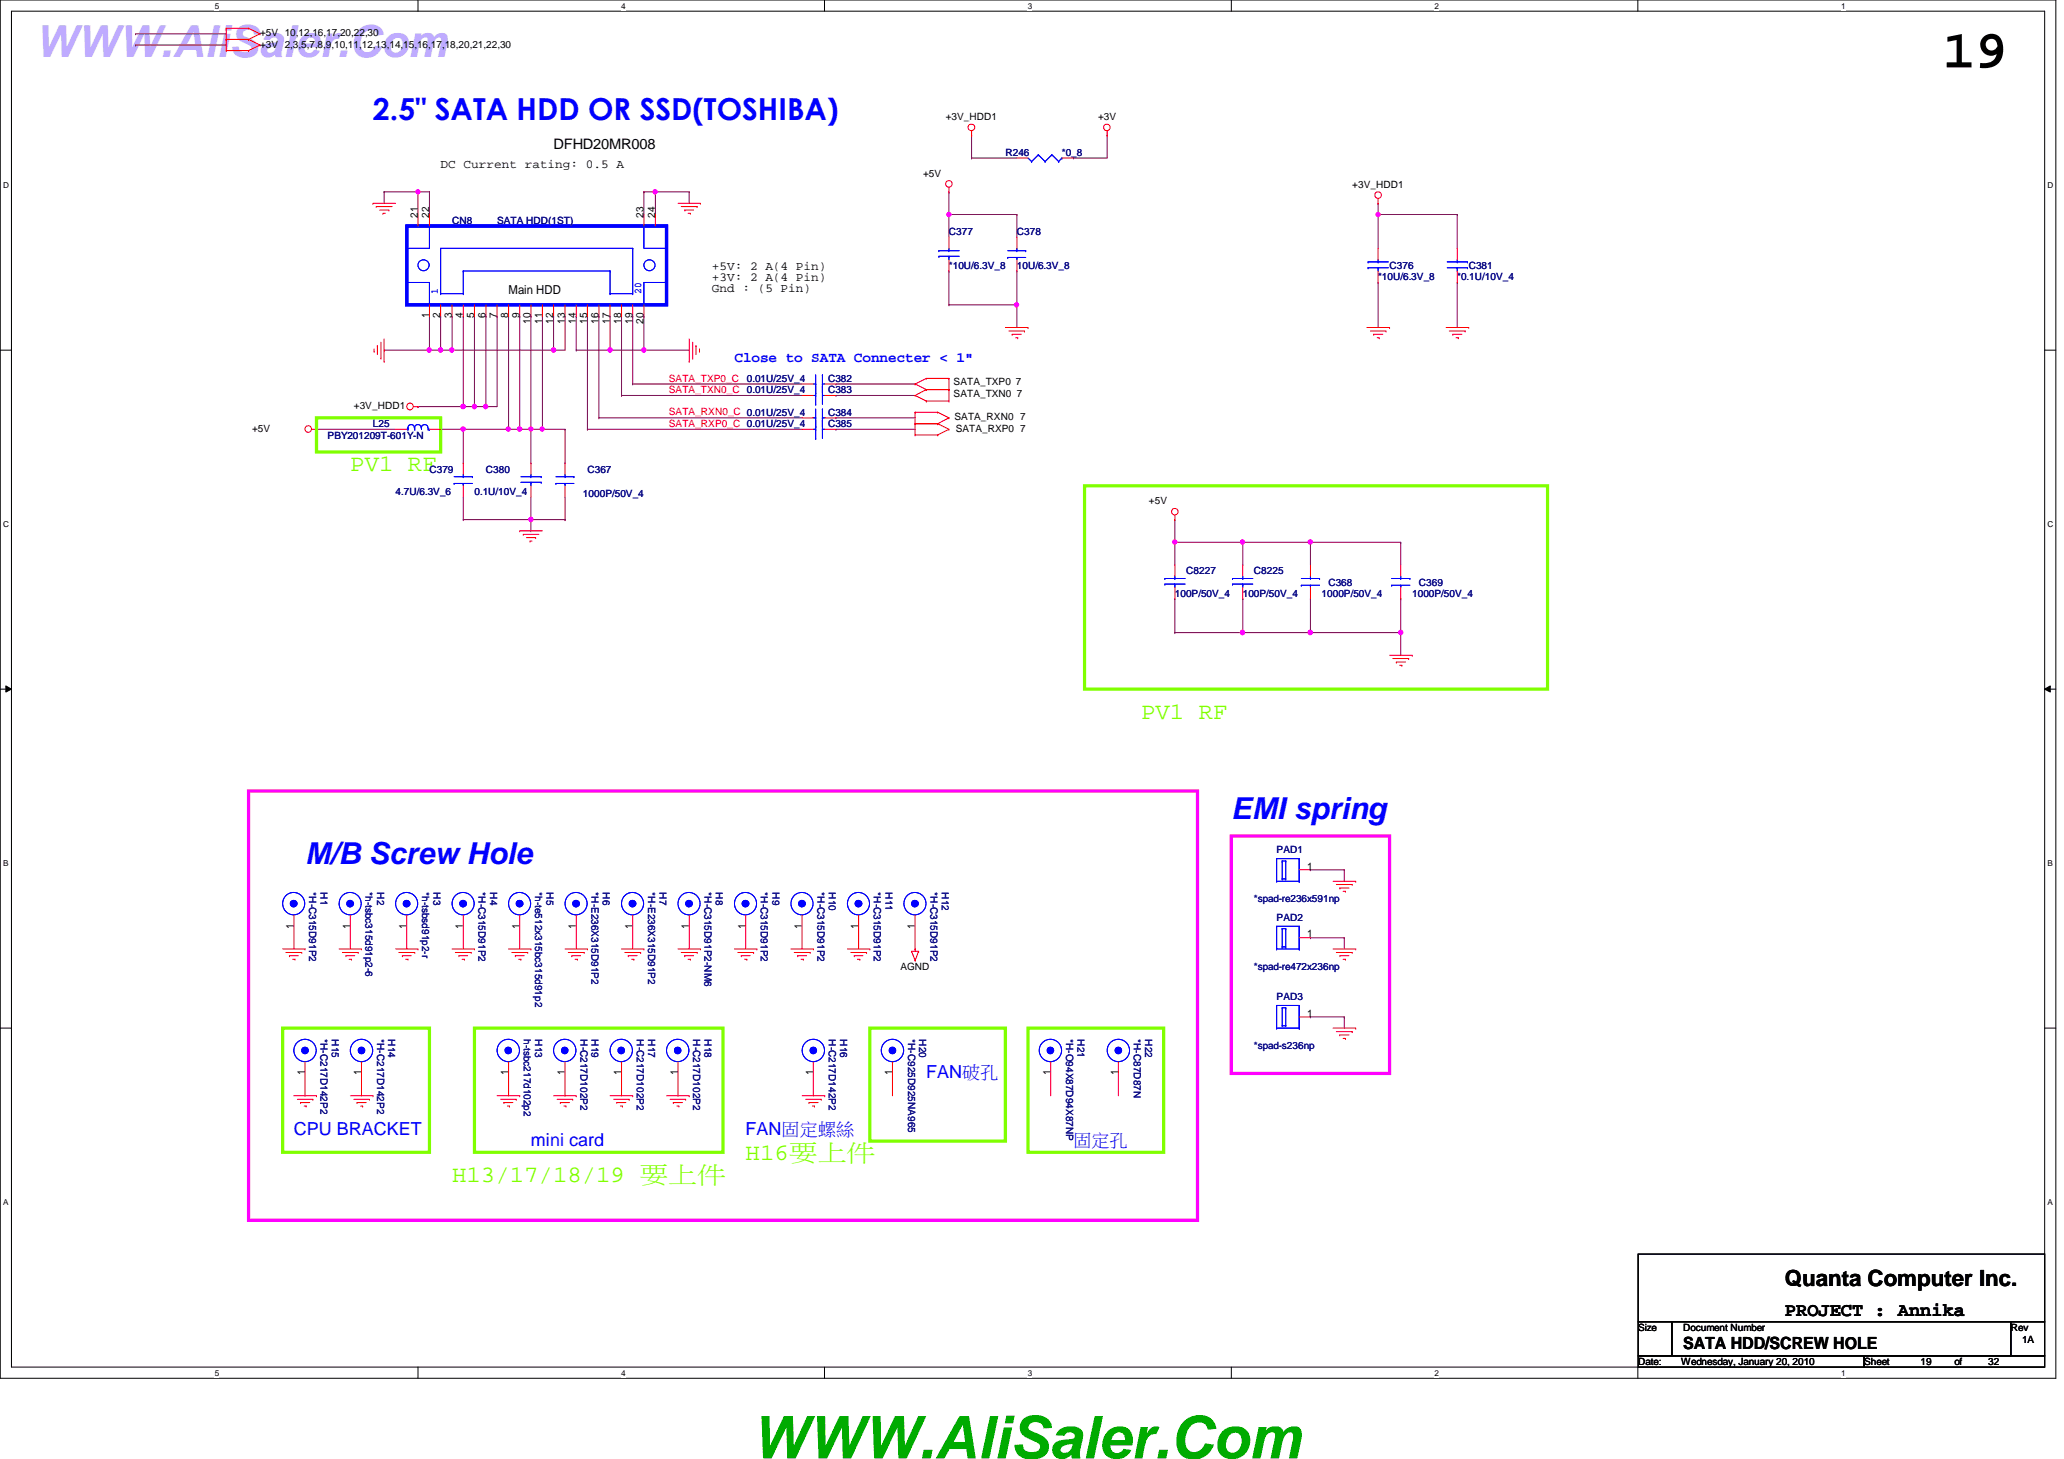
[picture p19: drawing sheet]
<svg xmlns="http://www.w3.org/2000/svg" width="297mm" height="210mm" viewBox="0 0 297 210" stroke-linecap="round" stroke-linejoin="round" font-family="sans-serif">
<defs><g id="words">
<text font-size="8.5" fill="#00ab00" x="108.2" y="209.8">WWW.AliSaler.Com</text>
<text font-size="7.8" x="279.6" y="9.7">19</text>
<text font-size="6.3" fill="#bfabff" x="5.1" y="8.2">WWW.AliSaler.Com</text>
<g font-size="4.4" fill="#00f">
<text x="53.7" y="17.3">2.5&quot; SATA HDD OR SSD(TOSHIBA)</text>
<text x="177.2" y="117.8">EMI spring</text>
<text x="43.9" y="124.2">M/B Screw Hole</text>
</g>
<g font-size="3.4" fill="#80ff00">
<text x="50.4" y="67.7">PV1 RF</text>
<text x="164.2" y="103.4">PV1 RF</text>
<text x="107.3" y="166.8">H16要要要</text>
<text x="65.1" y="170.1">H13/17/18/19 要要要</text>
</g>
<text font-size="3.2" x="256.9" y="185">Quanta Computer Inc.</text>
<text font-size="2.8" x="256.9" y="189.3">PROJECT : Annika</text>
<g font-size="2.6" fill="#00f">
<text x="133.3" y="155.1">FAN破破</text>
<text x="42.3" y="163.2">CPU BRACKET</text>
<text x="76.4" y="164.9">mini card</text>
<text x="107.3" y="163.2">FAN固固固固</text>
<text x="154.5" y="164.9">固固破</text>
</g>
<text font-size="2.4" x="242.2" y="194.1">SATA HDD/SCREW HOLE</text>
<text font-size="2.1" x="79.7" y="21.4">DFHD20MR008</text>
<text font-size="2.1" fill="#00f" x="105.7" y="52.1">Close to SATA Connecter &lt; 1&quot;</text>
<g font-size="1.8">
<text x="63.4" y="24.1">DC Current rating: 0.5 A</text>
<text x="102.4" y="40.4">+3V: 2 A(4 Pin)</text>
<text x="102.4" y="38.8">+5V: 2 A(4 Pin)</text>
<text x="73.2" y="42.2">Main HDD</text>
<text x="102.4" y="42">Gnd : (5 Pin)</text>
</g>
<g font-size="1.5">
<text x="60.1" y="31.4" transform="rotate(-90 60.1 31.4)">21</text>
<text x="61.8" y="31.4" transform="rotate(-90 61.8 31.4)">22</text>
<text x="92.6" y="31.4" transform="rotate(-90 92.6 31.4)">23</text>
<text x="94.3" y="31.4" transform="rotate(-90 94.3 31.4)">24</text>
<text x="61.8" y="45.8" transform="rotate(-90 61.8 45.8)">1</text>
<text x="63.4" y="45.8" transform="rotate(-90 63.4 45.8)">2</text>
<text x="65" y="45.8" transform="rotate(-90 65 45.8)">3</text>
<text x="66.6" y="45.8" transform="rotate(-90 66.6 45.8)">4</text>
<text x="68.2" y="45.8" transform="rotate(-90 68.2 45.8)">5</text>
<text x="69.9" y="45.8" transform="rotate(-90 69.9 45.8)">6</text>
<text x="71.5" y="45.8" transform="rotate(-90 71.5 45.8)">7</text>
<text x="73.1" y="45.8" transform="rotate(-90 73.1 45.8)">8</text>
<text x="74.8" y="45.8" transform="rotate(-90 74.8 45.8)">9</text>
<text x="76.4" y="46.6" transform="rotate(-90 76.4 46.6)">10</text>
<text x="78" y="46.6" transform="rotate(-90 78 46.6)">11</text>
<text x="79.6" y="46.6" transform="rotate(-90 79.6 46.6)">12</text>
<text x="81.3" y="46.6" transform="rotate(-90 81.3 46.6)">13</text>
<text x="82.9" y="46.6" transform="rotate(-90 82.9 46.6)">14</text>
<text x="84.5" y="46.6" transform="rotate(-90 84.5 46.6)">15</text>
<text x="86.1" y="46.6" transform="rotate(-90 86.1 46.6)">16</text>
<text x="87.8" y="46.6" transform="rotate(-90 87.8 46.6)">17</text>
<text x="89.4" y="46.6" transform="rotate(-90 89.4 46.6)">18</text>
<text x="91" y="46.6" transform="rotate(-90 91 46.6)">19</text>
<text x="92.6" y="46.6" transform="rotate(-90 92.6 46.6)">20</text>
<text x="188.1" y="125.1">1</text>
<text x="42.2" y="133.6" transform="rotate(-90 42.2 133.6)">1</text>
<text x="50.4" y="133.6" transform="rotate(-90 50.4 133.6)">1</text>
<text x="58.5" y="133.6" transform="rotate(-90 58.5 133.6)">1</text>
<text x="66.6" y="133.6" transform="rotate(-90 66.6 133.6)">1</text>
<text x="74.8" y="133.6" transform="rotate(-90 74.8 133.6)">1</text>
<text x="82.9" y="133.6" transform="rotate(-90 82.9 133.6)">1</text>
<text x="91" y="133.6" transform="rotate(-90 91 133.6)">1</text>
<text x="99.1" y="133.6" transform="rotate(-90 99.1 133.6)">1</text>
<text x="107.3" y="133.6" transform="rotate(-90 107.3 133.6)">1</text>
<text x="115.4" y="133.6" transform="rotate(-90 115.4 133.6)">1</text>
<text x="123.5" y="133.6" transform="rotate(-90 123.5 133.6)">1</text>
<text x="131.7" y="133.6" transform="rotate(-90 131.7 133.6)">1</text>
<text x="188.1" y="134.9">1</text>
<text x="188.1" y="146.3">1</text>
<text x="43.9" y="154.7" transform="rotate(-90 43.9 154.7)">1</text>
<text x="52" y="154.7" transform="rotate(-90 52 154.7)">1</text>
<text x="73.1" y="154.7" transform="rotate(-90 73.1 154.7)">1</text>
<text x="81.3" y="154.7" transform="rotate(-90 81.3 154.7)">1</text>
<text x="89.4" y="154.7" transform="rotate(-90 89.4 154.7)">1</text>
<text x="97.5" y="154.7" transform="rotate(-90 97.5 154.7)">1</text>
<text x="117" y="154.7" transform="rotate(-90 117 154.7)">1</text>
<text x="128.4" y="154.7" transform="rotate(-90 128.4 154.7)">1</text>
<text x="151.2" y="154.7" transform="rotate(-90 151.2 154.7)">1</text>
<text x="160.9" y="154.7" transform="rotate(-90 160.9 154.7)">1</text>
</g>
<g font-size="1.4">
<text x="37.4" y="5.2">+5V 10,12,16,17,20,22,30</text>
<text x="37.4" y="6.9">+3V 2,3,5,7,8,9,10,11,12,13,14,15,16,17,18,20,21,22,30</text>
<text x="136.1" y="17.3">+3V_HDD1</text>
<text x="158" y="17.3">+3V</text>
<text x="132.8" y="25.4">+5V</text>
<text x="194.6" y="27">+3V_HDD1</text>
<text x="50.9" y="58.9">+3V_HDD1</text>
<text x="137.2" y="57.1">SATA_TXN0 7</text>
<text x="137.2" y="55.5">SATA_TXP0 7</text>
<text x="36.3" y="62.1">+5V</text>
<text x="137.4" y="60.5">SATA_RXN0 7</text>
<text x="137.5" y="62.1">SATA_RXP0 7</text>
<text x="165.4" y="72.6">+5V</text>
<text x="129.6" y="139.5">AGND</text>
<text x="235.8" y="191.5">Size</text>
<text x="242.2" y="191.5">Document Number</text>
<text x="289.4" y="191.5">Rev</text>
<text x="235.7" y="196.4">Date:</text>
<text x="241.9" y="196.4">Wednesday, January 20, 2010</text>
<text x="268.3" y="196.4">Sheet</text>
<text x="276.4" y="196.4">19</text>
<text x="281.3" y="196.4">of</text>
<text x="286.1" y="196.4">32</text>
<text x="291" y="193.2">1A</text>
</g>
<g font-size="1.4" fill="#000080">
<text x="144.7" y="22.5">R246</text>
<text x="152.8" y="22.5">*0_8</text>
<text x="65.1" y="32.2">CN8</text>
<text x="71.5" y="32.2">SATA HDD(1ST)</text>
<text x="136.6" y="33.9">C377</text>
<text x="146.3" y="33.9">C378</text>
<text x="136.6" y="38.7">*10U/6.3V_8</text>
<text x="146.3" y="38.7">10U/6.3V_8</text>
<text x="198.3" y="40.3">*10U/6.3V_8</text>
<text x="200" y="38.7">C376</text>
<text x="209.7" y="40.3">*0.1U/10V_4</text>
<text x="211.4" y="38.7">C381</text>
<text x="107.5" y="56.6">0.01U/25V_4</text>
<text x="107.5" y="55">0.01U/25V_4</text>
<text x="119.2" y="56.6">C383</text>
<text x="119.2" y="59.9">C384</text>
<text x="119.2" y="55">C382</text>
<text x="47.2" y="63.1">PBY201209T-601Y-N</text>
<text x="53.7" y="61.5">L25</text>
<text x="119.2" y="61.5">C385</text>
<text x="56.9" y="71.2">4.7U/6.3V_6</text>
<text x="61.8" y="68">C379</text>
<text x="68.3" y="71.2">0.1U/10V_4</text>
<text x="69.9" y="68">C380</text>
<text x="83.9" y="71.5">1000P/50V_4</text>
<text x="84.5" y="68">C367</text>
<text x="170.7" y="82.6">C8227</text>
<text x="180.5" y="82.6">C8225</text>
<text x="169.1" y="85.9">100P/50V_4</text>
<text x="178.9" y="85.9">100P/50V_4</text>
<text x="190.2" y="85.9">1000P/50V_4</text>
<text x="191.2" y="84.2">C368</text>
<text x="203.2" y="85.9">1000P/50V_4</text>
<text x="204.2" y="84.2">C369</text>
<text x="183.7" y="122.8">PAD1</text>
<text x="44.5" y="128.4" transform="rotate(90 44.5 128.4)">*H-C315D91P2</text>
<text x="46.1" y="128.4" transform="rotate(90 46.1 128.4)">H1</text>
<text x="52.6" y="128.4" transform="rotate(90 52.6 128.4)">*h-tsbc315d91p2-6</text>
<text x="54.3" y="128.4" transform="rotate(90 54.3 128.4)">H2</text>
<text x="60.7" y="128.4" transform="rotate(90 60.7 128.4)">*h-tsbsd91p2-r</text>
<text x="62.4" y="128.4" transform="rotate(90 62.4 128.4)">H3</text>
<text x="68.9" y="128.4" transform="rotate(90 68.9 128.4)">*H-C315D91P2</text>
<text x="70.5" y="128.4" transform="rotate(90 70.5 128.4)">H4</text>
<text x="77" y="128.4" transform="rotate(90 77 128.4)">*h-te512x315bc315d91p2</text>
<text x="78.7" y="128.4" transform="rotate(90 78.7 128.4)">H5</text>
<text x="85.1" y="128.4" transform="rotate(90 85.1 128.4)">*H-E236X315D91P2</text>
<text x="86.8" y="128.4" transform="rotate(90 86.8 128.4)">H6</text>
<text x="93.3" y="128.4" transform="rotate(90 93.3 128.4)">*H-E236X315D91P2</text>
<text x="94.9" y="128.4" transform="rotate(90 94.9 128.4)">H7</text>
<text x="101.4" y="128.4" transform="rotate(90 101.4 128.4)">*H-C315D91P2-NM6</text>
<text x="103" y="128.4" transform="rotate(90 103 128.4)">H8</text>
<text x="109.5" y="128.4" transform="rotate(90 109.5 128.4)">*H-C315D91P2</text>
<text x="111.2" y="128.4" transform="rotate(90 111.2 128.4)">H9</text>
<text x="117.6" y="128.4" transform="rotate(90 117.6 128.4)">*H-C315D91P2</text>
<text x="119.3" y="128.4" transform="rotate(90 119.3 128.4)">H10</text>
<text x="125.8" y="128.4" transform="rotate(90 125.8 128.4)">*H-C315D91P2</text>
<text x="127.4" y="128.4" transform="rotate(90 127.4 128.4)">H11</text>
<text x="133.9" y="128.4" transform="rotate(90 133.9 128.4)">*H-C315D91P2</text>
<text x="135.5" y="128.4" transform="rotate(90 135.5 128.4)">H12</text>
<text x="180.5" y="129.8">*spad-re236x591np</text>
<text x="183.7" y="132.5">PAD2</text>
<text x="180.5" y="139.5">*spad-re472x236np</text>
<text x="183.7" y="143.9">PAD3</text>
<text x="46.1" y="149.5" transform="rotate(90 46.1 149.5)">*H-C217D142P2</text>
<text x="47.7" y="149.5" transform="rotate(90 47.7 149.5)">H15</text>
<text x="54.3" y="149.5" transform="rotate(90 54.3 149.5)">*H-C217D142P2</text>
<text x="55.9" y="149.5" transform="rotate(90 55.9 149.5)">H14</text>
<text x="75.4" y="149.5" transform="rotate(90 75.4 149.5)">h-tsbc217d102p2</text>
<text x="77" y="149.5" transform="rotate(90 77 149.5)">H13</text>
<text x="83.5" y="149.5" transform="rotate(90 83.5 149.5)">H-C217D102P2</text>
<text x="85.1" y="149.5" transform="rotate(90 85.1 149.5)">H19</text>
<text x="91.6" y="149.5" transform="rotate(90 91.6 149.5)">H-C217D102P2</text>
<text x="93.3" y="149.5" transform="rotate(90 93.3 149.5)">H17</text>
<text x="99.8" y="149.5" transform="rotate(90 99.8 149.5)">H-C217D102P2</text>
<text x="101.4" y="149.5" transform="rotate(90 101.4 149.5)">H18</text>
<text x="119.3" y="149.5" transform="rotate(90 119.3 149.5)">H-C217D142P2</text>
<text x="120.9" y="149.5" transform="rotate(90 120.9 149.5)">H16</text>
<text x="130.7" y="149.5" transform="rotate(90 130.7 149.5)">*H-C925D925NA965</text>
<text x="132.3" y="149.5" transform="rotate(90 132.3 149.5)">H20</text>
<text x="153.4" y="149.5" transform="rotate(90 153.4 149.5)">*H-O94X87D94X87NP</text>
<text x="155.1" y="149.5" transform="rotate(90 155.1 149.5)">H21</text>
<text x="163.2" y="149.5" transform="rotate(90 163.2 149.5)">*H-C87D87N</text>
<text x="164.8" y="149.5" transform="rotate(90 164.8 149.5)">H22</text>
<text x="180.5" y="150.9">*spad-s236np</text>
</g>
<g font-size="1.4" fill="#00f">
<text x="63" y="42.2" transform="rotate(-90 63 42.2)">1</text>
<text x="92.3" y="42.2" transform="rotate(-90 92.3 42.2)">20</text>
</g>
<g font-size="1.4" fill="#f00">
<text x="96.3" y="59.8">SATA_RXN0_C 0.01U/25V_4</text>
<text x="96.3" y="56.6">SATA_TXN0_C</text>
<text x="96.3" y="54.9">SATA_TXP0_C</text>
<text x="96.3" y="61.4">SATA_RXP0_C 0.01U/25V_4</text>
</g>
<g font-size="1.2">
<text x="30.9" y="1.2">5</text>
<text x="89.4" y="1.2">4</text>
<text x="147.9" y="1.2">3</text>
<text x="206.5" y="1.2">2</text>
<text x="265" y="1.2">1</text>
<text x=".5" y="27.1">D</text>
<text x="294.7" y="27.1">D</text>
<text x=".5" y="75.8">C</text>
<text x="294.7" y="75.8">C</text>
<text x=".5" y="124.6">B</text>
<text x="294.7" y="124.6">B</text>
<text x=".5" y="173.4">A</text>
<text x="294.7" y="173.4">A</text>
<text x="30.9" y="197.9">5</text>
<text x="89.4" y="197.9">4</text>
<text x="147.9" y="197.9">3</text>
<text x="206.5" y="197.9">2</text>
<text x="265" y="197.9">1</text>
</g>
</g></defs>
<path d="M0 0h295.9v198.3h-295.9zM1.6 1.6h292.7v195.1h-292.7z" fill="none" stroke="#000" stroke-width=".14"/>
<g fill="#fff">
<path d="M30.9 .2h.6v1.3h-.6z"/>
<path d="M30.9 196.8h.6v1.4h-.6z"/>
</g>
<path d="M60.2 0v1.6M60.2 196.7v1.6" fill="none" stroke="#000" stroke-width=".14"/>
<g fill="#fff">
<path d="M89.4 .2h.6v1.3h-.6z"/>
<path d="M89.4 196.8h.6v1.4h-.6z"/>
</g>
<path d="M118.7 0v1.6M118.7 196.7v1.6" fill="none" stroke="#000" stroke-width=".14"/>
<g fill="#fff">
<path d="M147.9 .2h.6v1.3h-.6z"/>
<path d="M147.9 196.8h.6v1.4h-.6z"/>
</g>
<path d="M177.2 0v1.6M177.2 196.7v1.6" fill="none" stroke="#000" stroke-width=".14"/>
<g fill="#fff">
<path d="M206.5 .2h.5v1.3h-.5z"/>
<path d="M206.5 196.8h.5v1.4h-.5z"/>
</g>
<path d="M235.7 0v1.6M235.7 196.7v1.6" fill="none" stroke="#000" stroke-width=".14"/>
<g fill="#fff">
<path d="M265 .2h.6v1.3h-.6z"/>
<path d="M265 196.8h.6v1.4h-.6z"/>
<path d="M.5 26h.8v1.3h-.8z"/>
<path d="M294.7 26h.8v1.3h-.8z"/>
<path d="M.5 74.8h.8v1.3h-.8z"/>
<path d="M294.7 74.8h.8v1.3h-.8z"/>
</g>
<path d="M0 50.4h1.6M294.3 50.4h1.6" fill="none" stroke="#000" stroke-width=".14"/>
<g fill="#fff">
<path d="M.5 123.5h.7v1.3h-.7z"/>
<path d="M294.7 123.5h.7v1.3h-.7z"/>
</g>
<path d="M0 99.1h1.6M.8 98.7l.8 .4-.8 .5zM294.3 99.1h1.6M294.3 99.1l.8-.4v.9z" fill="none" stroke="#000" stroke-width=".14"/>
<path d="M.8 98.7l.8 .4-.8 .5zM294.3 99.1l.8-.4v.9z" fill="#000"/>
<g fill="#fff">
<path d="M.5 172.3h.7v1.3h-.7z"/>
<path d="M294.7 172.3h.7v1.3h-.7z"/>
</g>
<path d="M0 147.9h1.6M294.3 147.9h1.6" fill="none" stroke="#000" stroke-width=".14"/>
<path d="M139.8 19.5h.1M139.8 19.5v3.2M159.3 19.5h.1M159.3 19.5v3.2h-4.8M139.8 22.7h6.5M139.8 22.7h.1M154.5 22.7h.1M198.3 30.9h.1M198.3 30.9v4.8M120.3 55.2h11.4M120.3 55.2h.1" fill="none" stroke="#800040" stroke-width=".14"/>
<circle cx="198.3" cy="30.9" r=".3" fill="#f0f"/>
<circle cx="198.3" cy="30.9" r=".3" fill="none" stroke="#f0f" stroke-width=".14"/>
<path d="M136.6 30.9h.1M136.6 30.9h9.7" fill="none" stroke="#800040" stroke-width=".14"/>
<circle cx="136.6" cy="30.9" r=".3" fill="#f0f"/>
<circle cx="136.6" cy="30.9" r=".3" fill="none" stroke="#f0f" stroke-width=".14"/>
<path d="M146.3 30.9h.1M146.3 39h.1M146.3 30.9v3.2M146.3 39v4.9" fill="none" stroke="#800040" stroke-width=".14"/>
<circle cx="146.3" cy="43.9" r=".3" fill="#f0f"/>
<circle cx="146.3" cy="43.9" r=".3" fill="none" stroke="#f0f" stroke-width=".14"/>
<path d="M71.5 45.5h.1M71.5 45.5v13M73.2 61.8h1.6M73.2 61.8h.1" fill="none" stroke="#800040" stroke-width=".14"/>
<circle cx="73.1" cy="61.7" r=".3" fill="#f0f"/>
<circle cx="73.1" cy="61.7" r=".3" fill="none" stroke="#f0f" stroke-width=".14"/>
<g fill="none" stroke="#800040" stroke-width=".14">
<path d="M60.2 27.6h.1M60.2 27.6v3.3M136.6 27.6h.1M136.6 30.9h.1M136.6 39h.1M136.6 27.6v6.5M136.6 39v4.9M61.8 45.5h.1M61.8 45.5v4.9M73.2 45.5h.1M73.2 45.5v16.3M136.6 43.9h.1"/>
<path d="M136.6 43.9h9.7M146.3 43.9h.1M146.3 43.9v3.2M86.2 60.1h29.2M86.2 60.1h.1"/>
</g>
<circle cx="60.2" cy="27.6" r=".3" fill="#f0f"/>
<circle cx="60.2" cy="27.6" r=".3" fill="none" stroke="#f0f" stroke-width=".14"/>
<path d="M55.3 27.6h.1M55.3 27.6h4.9M61.8 27.6h.1M61.8 27.6v3.3M65.1 50.4h14.6M65.1 50.4h.1" fill="none" stroke="#800040" stroke-width=".14"/>
<circle cx="65" cy="50.4" r=".31" fill="#f0f"/>
<circle cx="65" cy="50.4" r=".31" fill="none" stroke="#f0f" stroke-width=".14"/>
<path d="M61.8 50.4h1.6M61.8 50.4h.1" fill="none" stroke="#800040" stroke-width=".14"/>
<circle cx="61.8" cy="50.4" r=".31" fill="#f0f"/>
<circle cx="61.8" cy="50.4" r=".31" fill="none" stroke="#f0f" stroke-width=".14"/>
<path d="M82.9 50.4h16.3M82.9 45.5h.1M82.9 50.4h.1M82.9 45.5v4.9M87.8 45.5h.1M87.8 50.4h.1M87.8 45.5v4.9M92.7 50.4h.1" fill="none" stroke="#800040" stroke-width=".14"/>
<circle cx="92.7" cy="50.4" r=".31" fill="#f0f"/>
<circle cx="92.7" cy="50.4" r=".31" fill="none" stroke="#f0f" stroke-width=".14"/>
<circle cx="87.8" cy="50.4" r=".31" fill="#f0f"/>
<circle cx="87.8" cy="50.4" r=".31" fill="none" stroke="#f0f" stroke-width=".14"/>
<path d="M55.3 27.6h.1M55.3 27.6v1.7M78.1 45.5h.1M78.1 45.5v16.3M92.7 45.5h.1M92.7 45.5v4.9" fill="none" stroke="#800040" stroke-width=".14"/>
<circle cx="78" cy="61.7" r=".3" fill="#f0f"/>
<circle cx="78" cy="61.7" r=".3" fill="none" stroke="#f0f" stroke-width=".14"/>
<path d="M74.8 45.5h.1M74.8 45.5v16.3" fill="none" stroke="#800040" stroke-width=".14"/>
<circle cx="74.8" cy="61.7" r=".31" fill="#f0f"/>
<circle cx="74.8" cy="61.7" r=".31" fill="none" stroke="#f0f" stroke-width=".14"/>
<path d="M60.2 27.6h1.6M60.2 27.6h.1M94.3 27.6h4.9M94.3 27.6h.1M94.3 27.6v3.3M84.5 45.5h.1M84.5 45.5v16.3M91.1 45.5h.1M91.1 45.5v9.7M84.5 61.8h30.9M84.5 61.8h.1" fill="none" stroke="#800040" stroke-width=".14"/>
<circle cx="94.3" cy="27.6" r=".3" fill="#f0f"/>
<circle cx="94.3" cy="27.6" r=".3" fill="none" stroke="#f0f" stroke-width=".14"/>
<path d="M92.7 27.6h.1M92.7 27.6v3.3M92.7 27.6h1.6M99.2 27.6h.1M99.2 27.6v1.7M60.2 58.5h6.5M60.2 58.5h.1M69.9 45.5h.1M69.9 45.5v13" fill="none" stroke="#800040" stroke-width=".14"/>
<circle cx="69.9" cy="58.5" r=".31" fill="#f0f"/>
<circle cx="69.9" cy="58.5" r=".31" fill="none" stroke="#f0f" stroke-width=".14"/>
<path d="M66.7 45.5h.1M66.7 45.5v13" fill="none" stroke="#800040" stroke-width=".14"/>
<circle cx="66.6" cy="58.5" r=".32" fill="#f0f"/>
<circle cx="66.6" cy="58.5" r=".32" fill="none" stroke="#f0f" stroke-width=".14"/>
<path d="M76.4 61.8h.1M76.4 61.8h1.7" fill="none" stroke="#800040" stroke-width=".14"/>
<circle cx="76.4" cy="61.7" r=".3" fill="#f0f"/>
<circle cx="76.4" cy="61.7" r=".3" fill="none" stroke="#f0f" stroke-width=".14"/>
<path d="M76.4 45.5h.1M76.4 45.5v16.3h-1.6M79.7 45.5h.1M79.7 50.4h.1M79.7 45.5v4.9M79.7 50.4h1.6M74.8 61.8h.1" fill="none" stroke="#800040" stroke-width=".14"/>
<circle cx="79.7" cy="50.4" r=".31" fill="#f0f"/>
<circle cx="79.7" cy="50.4" r=".31" fill="none" stroke="#f0f" stroke-width=".14"/>
<g fill="none" stroke="#800040" stroke-width=".14">
<path d="M63.4 50.4h.1M63.4 50.4h1.7M68.3 58.5h1.6M68.3 58.5h.1M81.3 45.5h.1M81.3 45.5v4.9M86.2 45.5h.1M86.2 45.5v14.6M89.4 45.5h.1M89.4 45.5v11.4M120.3 56.9h11.4M120.3 56.9h.1"/>
<path d="M66.7 61.8h6.5M66.7 61.8h.1"/>
</g>
<circle cx="63.4" cy="50.4" r=".31" fill="#f0f"/>
<circle cx="63.4" cy="50.4" r=".31" fill="none" stroke="#f0f" stroke-width=".14"/>
<path d="M65.1 45.5h.1M65.1 45.5v4.9M68.3 45.5h.1M68.3 45.5v13" fill="none" stroke="#800040" stroke-width=".14"/>
<circle cx="68.3" cy="58.5" r=".31" fill="#f0f"/>
<circle cx="68.3" cy="58.5" r=".31" fill="none" stroke="#f0f" stroke-width=".14"/>
<g fill="none" stroke="#800040" stroke-width=".14">
<path d="M19.5 6.5h13.1M19.5 4.9h13.1M19.5 6.5h.1M19.5 4.9h.1M198.3 30.9h.1M198.3 29.3h.1M198.3 29.3v1.6M198.3 30.9h11.4M209.7 30.9h.1M209.7 30.9v4.8M55.3 50.4h6.5M55.3 50.4h.1"/>
<path d="M63.4 45.5h.1M63.4 45.5v4.9M66.7 58.5h1.6M66.7 58.5h.1M69.9 58.5h.1M69.9 58.5h1.6M89.4 56.9h26M89.4 56.9h.1M91.1 55.2h24.3M91.1 55.2h.1M198.3 40.6h.1M198.3 40.6v6.5"/>
<path d="M209.7 40.6h.1M209.7 40.6v6.5M120.3 60.1h11.4M120.3 61.8h11.4M120.3 60.1h.1M120.3 61.8h.1M169.1 78h.1M169.1 78h9.8M188.6 125.1h4.9M188.6 134.9h4.9M188.6 125.1h.1M188.6 134.9h.1"/>
<path d="M193.5 125.1h.1M193.5 134.9h.1M193.5 125.1v1.7M193.5 134.9v1.6M188.6 146.3h4.9M188.6 146.3h.1M193.5 146.3h.1M193.5 146.3v1.6"/>
</g>
<circle cx="169.1" cy="78" r=".3" fill="#f0f"/>
<circle cx="169.1" cy="78" r=".3" fill="none" stroke="#f0f" stroke-width=".14"/>
<path d="M169.1 74.8h.1M169.1 78h.1M169.1 74.8v6.5M178.9 78h.1M178.9 78v3.3M188.6 78h13M188.6 78h.1" fill="none" stroke="#800040" stroke-width=".14"/>
<circle cx="188.6" cy="78" r=".31" fill="#f0f"/>
<circle cx="188.6" cy="78" r=".31" fill="none" stroke="#f0f" stroke-width=".14"/>
<path d="M178.9 78h.1M178.9 78h9.7M188.6 78h.1M188.6 78v3.3M201.6 78h.1M201.6 78v3.3" fill="none" stroke="#800040" stroke-width=".14"/>
<circle cx="178.8" cy="78" r=".3" fill="#f0f"/>
<circle cx="178.8" cy="78" r=".3" fill="none" stroke="#f0f" stroke-width=".14"/>
<path d="M188.6 91h13M188.6 91h.1" fill="none" stroke="#800040" stroke-width=".14"/>
<circle cx="188.6" cy="91" r=".32" fill="#f0f"/>
<circle cx="188.6" cy="91" r=".32" fill="none" stroke="#f0f" stroke-width=".14"/>
<path d="M178.9 86.1h.1M178.9 86.1v4.9" fill="none" stroke="#800040" stroke-width=".14"/>
<circle cx="178.8" cy="91" r=".31" fill="#f0f"/>
<circle cx="178.8" cy="91" r=".31" fill="none" stroke="#f0f" stroke-width=".14"/>
<path d="M169.1 91h.1M169.1 86.1h.1M169.1 86.1v4.9M169.1 91h19.5M178.9 91h.1M201.6 91h.1M201.6 91v3.3" fill="none" stroke="#800040" stroke-width=".14"/>
<circle cx="178.8" cy="91" r=".31" fill="#f0f"/>
<circle cx="178.8" cy="91" r=".31" fill="none" stroke="#f0f" stroke-width=".14"/>
<path d="M201.6 86.1h.1M201.6 86.1v4.9" fill="none" stroke="#800040" stroke-width=".14"/>
<circle cx="201.6" cy="91" r=".31" fill="#f0f"/>
<circle cx="201.6" cy="91" r=".31" fill="none" stroke="#f0f" stroke-width=".14"/>
<path d="M45.5 61.8h11.4M45.5 61.8h.1M66.7 66.6h.1M66.7 61.8v4.8M188.6 86.1h.1M188.6 86.1v4.9" fill="none" stroke="#800040" stroke-width=".14"/>
<circle cx="66.7" cy="61.7" r=".31" fill="#f0f"/>
<circle cx="66.7" cy="61.7" r=".31" fill="none" stroke="#f0f" stroke-width=".14"/>
<g fill="none" stroke="#800040" stroke-width=".14">
<path d="M63.4 61.8h.1M63.4 61.8h3.3M66.7 74.8h.1M66.7 71.5v3.3M66.7 74.8h9.7M76.4 66.6h.1M76.4 74.8h.1M76.4 61.8v4.8M76.4 71.5v3.3M78.1 61.8h3.2M81.3 61.8h.1M81.3 66.6h.1"/>
<path d="M81.3 74.8h.1M81.3 61.8v4.8M81.3 71.5v3.3"/>
</g>
<circle cx="76.4" cy="74.7" r=".31" fill="#f0f"/>
<circle cx="76.4" cy="74.7" r=".31" fill="none" stroke="#f0f" stroke-width=".14"/>
<path d="M76.4 76.4h.1M81.3 74.8h-4.9v1.6M81.3 74.8h.1" fill="none" stroke="#800040" stroke-width=".14"/>
<g fill="none" stroke="#f00" stroke-width=".14">
<path d="M32.6 5.7h.1M32.6 7.3h.1M32.6 4.1h.1M32.6 5.7h3.2M32.6 4.1v3.2M32.6 7.3h3.2M32.6 4.1h3.2M35.8 5.7h.1M35.8 7.3h.1M35.8 4.1h.1M35.8 5.7l1.6 .8M35.8 4.1l1.6 .8"/>
<path d="M37.4 6.5l-1.6 .8M37.4 4.9l-1.6 .8M37.4 6.5h.1M37.4 4.9h.1M139.8 19.5h.1M139.8 18.8v.7M159.3 19.5h.1M159.3 18.8v.7M53.7 29.3h3.2M53.7 29.3h.1M54.1 29.7h2.3M54.1 29.7h.1"/>
<path d="M54.6 30.2h1.4M55.1 30.7h.1M55.1 30.7h.4M56 30.2h.1M97.6 29.3h3.2M98 29.7h2.3M98.5 30.2h1.3M98.5 30.2h.1M99 30.7h.4M99.4 30.7h.1M100.3 29.7h.1M100.8 29.3h.1"/>
<path d="M136.6 27.6h.1M136.6 27v.6M198.3 29.3h.1M198.3 28.6v.7M53.8 50.5h.1M53.8 50.2v.3M54.3 49.7h.1M54.3 49.7v1.3M54.8 51.5h.1M54.8 49.2v2.3M55.3 52h.1M55.3 48.8v3.2"/>
<path d="M59.5 58.5h.7M60.2 58.5h.1M99.2 52h.1M99.2 48.8v3.2M99.7 51.5h.1M99.7 49.2v2.3M100.2 49.7h.1M100.2 49.7v1.3M100.7 50.5h.1M100.7 50.2v.3M131.7 59.3h3.3M131.7 56.9h.1"/>
<path d="M131.7 55.2h.1M131.7 59.3h.1M131.7 56.9l1.6 .8M131.7 55.2l1.6 .8M131.7 59.3v3.3M133.3 56h3.3M133.3 54.4h3.3M133.3 57.7h.1M133.3 56h.1M133.3 54.4h.1M133.3 57.7h3.3M133.3 56l-1.6 .9"/>
<path d="M133.3 54.4l-1.6 .8M135 59.3l1.6 .8M135 59.3h.1M136.6 57.7h.1M136.6 56h.1M136.6 54.4h.1M136.6 54.4v3.3M144.7 47.1h3.3M145.2 47.6h2.2M145.7 48.1h.1M145.7 48.1h1.3M146.2 48.6h.3"/>
<path d="M146.5 48.6h.1M147.4 47.6h.1M148 47.1h.1M196.7 47.1h3.3M197.2 47.6h2.3M197.7 48.1h.1M197.7 48.1h1.3M198.2 48.6h.3M198.5 48.6h.1M199.5 47.6h.1M200 47.1h.1M208.1 47.1h3.3"/>
<path d="M208.6 47.6h2.3M209.1 48.1h1.3M209.1 48.1h.1M209.5 48.6h.4M209.9 48.6h.1M210.9 47.6h.1M211.4 47.1h.1M44.9 61.8h.6M45.5 61.8h.1M56.9 61.8h1.6M61.8 61.8h1.6M74.8 76.4h.1"/>
<path d="M74.8 76.4h3.3M75.3 76.9h.1M75.3 76.9h2.3M75.8 77.3h1.3M76.3 77.9h.1M76.3 77.9h.3M77.1 77.3h.1M131.7 61h3.3M131.7 61h.1M131.7 62.6h.1M131.7 62.6h3.3M135 61l1.6 .8"/>
<path d="M135 61h.1M135 62.6h.1M136.6 60.1h.1M136.6 61.8h.1M136.6 60.1l-1.6 .9M136.6 61.8l-1.6 .8M169.1 74.8h.1M169.1 74.1v.7M200 94.3h3.2M200.4 94.7h2.3M201 95.2h.1M201 95.2h1.3"/>
<path d="M201.4 95.7h.4M201.8 95.7h.1M202.7 94.7h.1M203.2 94.3h.1M40.7 136.5h3.2M41.1 137h2.3M41.7 137.5h.1M41.7 137.5h1.2M42.1 138h.4M42.5 138h.1M43.4 137h.1M43.9 136.5h.1"/>
<path d="M48.8 136.5h3.2M49.3 137h2.3M49.8 137.5h.1M49.8 137.5h1.3M50.2 138h.4M50.6 138h.1M51.6 137h.1M52 136.5h.1M56.9 136.5h3.3M57.4 137h2.3M57.9 137.5h1.3M57.9 137.5h.1"/>
<path d="M58.4 138h.3M58.7 138h.1M59.7 137h.1M60.2 136.5h.1M65.1 136.5h3.2M65.5 137h2.3M66 137.5h.1M66 137.5h1.3M66.5 138h.3M66.8 138h.1M67.8 137h.1M68.3 136.5h.1"/>
<path d="M73.2 136.5h3.2M73.7 137h2.2M74.2 137.5h.1M74.2 137.5h1.2M74.6 138h.4M75 138h.1M75.9 137h.1M76.4 136.5h.1M81.3 136.5h3.2M81.8 137h2.3M82.3 137.5h.1M82.3 137.5h1.3"/>
<path d="M82.8 138h.3M83.1 138h.1M84.1 137h.1M84.5 136.5h.1M89.4 136.5h3.3M89.9 137h2.3M90.4 137.5h.1M90.4 137.5h1.3M90.9 138h.3M91.2 138h.1M92.2 137h.1M92.7 136.5h.1"/>
<path d="M97.6 136.5h3.2M98 137h2.3M98.5 137.5h1.3M98.5 137.5h.1M99 138h.4M99.4 138h.1M100.3 137h.1M100.8 136.5h.1M105.7 136.5h3.2M106.2 137h2.3M106.7 137.5h.1M106.7 137.5h1.2"/>
<path d="M107.1 138h.4M107.5 138h.1M108.5 137h.1M108.9 136.5h.1M113.8 136.5h3.2M114.3 137h2.3M114.8 137.5h.1M114.8 137.5h1.3M115.3 138h.3M115.6 138h.1M116.6 137h.1M117 136.5h.1"/>
<path d="M122 136.5h3.2M122.4 137h2.3M122.9 137.5h1.3M122.9 137.5h.1M123.4 138h.3M123.7 138h.1M124.7 137h.1M125.2 136.5h.1M131.2 136.9h.1M131.2 136.9h1M131.2 136.9l.5 1.3M131.7 138.2h.1"/>
<path d="M131.7 136.5h.1M131.7 136.5v.4M132.2 136.9h.1M132.2 136.9l-.5 1.3M191.9 136.5h3.2M191.9 126.8h3.2M192.3 137h2.3M192.3 127.3h2.3M192.8 137.5h1.3M192.8 127.8h1.3M192.8 127.8h.1M192.8 137.5h.1"/>
<path d="M193.3 138h.3M193.3 128.2h.3M193.6 128.2h.1M193.6 138h.1M194.6 127.3h.1M194.6 137h.1M195.1 126.8h.1M195.1 136.5h.1M42.3 157.6h3.2M42.8 158.2h2.2M43.3 158.6h.1M43.3 158.6h1.3"/>
<path d="M43.8 159.1h.3M44.1 159.1h.1M45 158.2h.1M45.5 157.6h.1M50.4 157.6h3.3M50.9 158.2h2.3M51.4 158.6h.1M51.4 158.6h1.3M51.9 159.1h.3M52.2 159.1h.1M53.2 158.2h.1M53.7 157.6h.1"/>
<path d="M71.5 157.6h3.3M72 158.2h2.3M72.5 158.6h.1M72.5 158.6h1.3M73 159.1h.3M73.3 159.1h.1M74.3 158.2h.1M74.8 157.6h.1M79.7 157.6h3.2M80.2 158.2h2.2M80.6 158.6h.1M80.6 158.6h1.4"/>
<path d="M81.1 159.1h.3M81.4 159.1h.1M82.4 158.2h.1M82.9 157.6h.1M87.8 157.6h3.3M88.3 158.2h2.2M88.8 158.6h.1M88.8 158.6h1.3M89.3 159.1h.3M89.6 159.1h.1M90.5 158.2h.1M91.1 157.6h.1"/>
<path d="M95.9 157.6h3.3M96.4 158.2h2.3M96.9 158.6h.1M96.9 158.6h1.3M97.4 159.1h.3M97.7 159.1h.1M98.7 158.2h.1M99.2 157.6h.1M115.4 157.6h3.3M115.9 158.2h2.3M116.4 158.6h.1M116.4 158.6h1.3"/>
<path d="M116.9 159.1h.3M117.2 159.1h.1M118.2 158.2h.1M118.7 157.6h.1M191.9 147.9h3.2M192.3 148.4h2.3M192.8 148.9h1.3M192.8 148.9h.1M193.3 149.4h.3M193.6 149.4h.1M194.6 148.4h.1M195.1 147.9h.1"/>
<circle cx="139.8" cy="18.3" r=".48"/>
<circle cx="159.3" cy="18.3" r=".47"/>
<circle cx="136.6" cy="26.5" r=".47"/>
<circle cx="198.3" cy="28.1" r=".47"/>
<circle cx="59" cy="58.5" r=".48"/>
<circle cx="44.4" cy="61.7" r=".47"/>
<circle cx="169.1" cy="73.6" r=".47"/>
</g>
<path d="M235.8 180.4h58.5v9.8h-58.5zM235.8 190.2h4.8v4.9h-4.8zM235.8 195.1h32.5v1.6h-32.5zM240.6 190.2h48.8v4.9h-48.8zM268.3 195.1h26v1.6h-26zM289.4 190.2h4.9v4.9h-4.9z" fill="none" stroke="#000" stroke-width=".14"/>
<path d="M45.5 60.1h17.9v4.9h-17.9zM156.1 69.9h66.6v29.2h-66.6zM40.7 147.9h21.1v17.9h-21.1zM68.3 147.9h35.8v17.9h-35.8zM125.2 147.9h19.5v16.3h-19.5zM148 147.9h19.5v17.9h-19.5z" fill="none" stroke="#80ff00" stroke-width=".47"/>
<path d="M35.8 113.8h136.5v61.8h-136.5zM177.2 120.3h22.8v34.1h-22.8z" fill="none" stroke="#f0f" stroke-width=".47"/>
<g fill="none" stroke="#00f" stroke-width=".14">
<path d="M58.5 61.8h.2M58.7 61.8h.1M58.7 61.6h.1M58.7 61.6v.2M59.6 61.6a.46 .46 0 0 0-.4-.5 .46 .46 0 0 0-.5 .5M59.7 61.8h.1M60.6 61.6a.46 .46 0 0 0-.5-.5 .46 .46 0 0 0-.4 .5v.2M60.7 61.6h.1M60.7 61.6v.2M61.5 61.6h.1a.46 .46 0 0 0-.5-.5 .46 .46 0 0 0-.4 .5M61.6 61.8h.1M61.6 61.8h.2"/>
<path d="M61.6 61.6v.2M61.8 61.8h.1"/>
</g>
<circle cx="82.9" cy="130" r=".48" fill="#00f"/>
<g fill="none" stroke="#00f" stroke-width=".14">
<circle cx="82.9" cy="130" r="1.6"/>
<circle cx="82.9" cy="130" r=".48"/>
</g>
<circle cx="82.9" cy="130" r=".48" fill="#00f"/>
<g fill="none" stroke="#00f" stroke-width=".14">
<circle cx="82.9" cy="130" r="1.6"/>
<circle cx="82.9" cy="130" r=".48"/>
</g>
<path d="M82.9 131.7v4.8" fill="none" stroke="#f00" stroke-width=".14"/>
<circle cx="97.5" cy="151.1" r=".47" fill="#00f"/>
<g fill="none" stroke="#00f" stroke-width=".14">
<circle cx="97.5" cy="151.1" r=".47"/>
<circle cx="97.5" cy="151.1" r="1.61"/>
</g>
<circle cx="97.5" cy="151.1" r=".47" fill="#00f"/>
<g fill="none" stroke="#00f" stroke-width=".14">
<circle cx="97.5" cy="151.1" r=".47"/>
<circle cx="97.5" cy="151.1" r="1.61"/>
</g>
<path d="M97.6 152.8v4.8" fill="none" stroke="#f00" stroke-width=".14"/>
<circle cx="91" cy="130" r=".48" fill="#00f"/>
<g fill="none" stroke="#00f" stroke-width=".14">
<circle cx="91" cy="130" r="1.6"/>
<circle cx="91" cy="130" r=".48"/>
</g>
<circle cx="91" cy="130" r=".48" fill="#00f"/>
<g fill="none" stroke="#00f" stroke-width=".14">
<circle cx="91" cy="130" r="1.6"/>
<circle cx="91" cy="130" r=".48"/>
</g>
<path d="M91.1 131.7v4.8" fill="none" stroke="#f00" stroke-width=".14"/>
<circle cx="81.3" cy="151.1" r=".47" fill="#00f"/>
<g fill="none" stroke="#00f" stroke-width=".14">
<circle cx="81.3" cy="151.1" r=".47"/>
<circle cx="81.3" cy="151.1" r="1.61"/>
</g>
<circle cx="81.3" cy="151.1" r=".47" fill="#00f"/>
<g fill="none" stroke="#00f" stroke-width=".14">
<circle cx="81.3" cy="151.1" r=".47"/>
<circle cx="81.3" cy="151.1" r="1.61"/>
</g>
<path d="M81.3 152.8v4.8" fill="none" stroke="#f00" stroke-width=".14"/>
<circle cx="99.2" cy="130" r=".48" fill="#00f"/>
<g fill="none" stroke="#00f" stroke-width=".14">
<circle cx="99.1" cy="130" r="1.6"/>
<circle cx="99.2" cy="130" r=".48"/>
</g>
<circle cx="99.2" cy="130" r=".48" fill="#00f"/>
<g fill="none" stroke="#00f" stroke-width=".14">
<path d="M183.7 123.5h3.3M183.7 123.5h.1M183.7 126.8h.1M183.7 126.8h3.3M183.7 123.5v3.3M184.5 123.9h.1M184.5 126.4h.1M184.5 123.9v2.5M184.5 123.9h.5M184.5 126.4h.5M185 123.9h.1M185 126.4h.1"/>
<path d="M185 123.9v2.5M187 126.8h.1M187 123.5h.1M187 123.5v3.3"/>
<circle cx="99.1" cy="130" r="1.6"/>
<circle cx="99.2" cy="130" r=".48"/>
</g>
<path d="M99.2 131.7v4.8M187 125.1h1.6" fill="none" stroke="#f00" stroke-width=".14"/>
<circle cx="151.2" cy="151.1" r=".47" fill="#00f"/>
<g fill="none" stroke="#00f" stroke-width=".14">
<circle cx="151.2" cy="151.1" r=".47"/>
<circle cx="151.2" cy="151.1" r="1.61"/>
</g>
<circle cx="151.2" cy="151.1" r=".47" fill="#00f"/>
<g fill="none" stroke="#00f" stroke-width=".14">
<circle cx="151.2" cy="151.1" r=".47"/>
<circle cx="151.2" cy="151.1" r="1.61"/>
</g>
<path d="M151.2 152.8v4.8" fill="none" stroke="#f00" stroke-width=".14"/>
<circle cx="128.4" cy="151.1" r=".47" fill="#00f"/>
<g fill="none" stroke="#00f" stroke-width=".14">
<circle cx="128.4" cy="151.1" r=".47"/>
<circle cx="128.4" cy="151.1" r="1.61"/>
</g>
<circle cx="128.4" cy="151.1" r=".47" fill="#00f"/>
<g fill="none" stroke="#00f" stroke-width=".14">
<circle cx="128.4" cy="151.1" r=".47"/>
<circle cx="128.4" cy="151.1" r="1.61"/>
</g>
<path d="M128.4 152.8v4.8" fill="none" stroke="#f00" stroke-width=".14"/>
<circle cx="107.3" cy="130" r=".48" fill="#00f"/>
<g fill="none" stroke="#00f" stroke-width=".14">
<circle cx="107.3" cy="130" r="1.6"/>
<circle cx="107.3" cy="130" r=".48"/>
</g>
<circle cx="107.3" cy="130" r=".48" fill="#00f"/>
<g fill="none" stroke="#00f" stroke-width=".14">
<path d="M196.9 38.5h2.9M196.9 37.7h2.9M196.9 38.5h.1M196.9 37.7h.1M198.3 37.7h.1M198.3 38.5h.1M198.3 37.4v.3M198.3 38.5v.5M80 69.6h2.6M80 69.6h.1M80 68.6h2.6M81.3 69.6h.1"/>
<path d="M81.3 68.6h.1M81.3 68.2v.4M81.3 69.6v.3M82.6 68.6h.1M187.3 84.2h.1M187.3 83.2h2.6M187.3 84.2h2.6M188.6 84.2h.1M188.6 83.2h.1M188.6 82.9v.3M188.6 84.2v.3M189.9 83.2h.1"/>
<circle cx="107.3" cy="130" r="1.6"/>
<circle cx="107.3" cy="130" r=".48"/>
</g>
<path d="M198.3 35.7v1.7M198.3 39v1.6M81.3 66.6v1.6M81.3 69.9v1.6M188.6 81.3v1.6M188.6 84.5v1.6M107.3 131.7v4.8" fill="none" stroke="#f00" stroke-width=".14"/>
<circle cx="115.4" cy="130" r=".48" fill="#00f"/>
<g fill="none" stroke="#00f" stroke-width=".14">
<circle cx="115.4" cy="130" r="1.6"/>
<circle cx="115.4" cy="130" r=".48"/>
</g>
<circle cx="115.4" cy="130" r=".48" fill="#00f"/>
<g fill="none" stroke="#00f" stroke-width=".14">
<path d="M117 61.8h.4M117.4 63.1h.1M117.4 61.8h.1M117.4 60.5v2.6M118.4 61.8h.1M118.4 60.5h.1M118.4 60.5v2.6M118.4 61.8h.3M200.3 84.2h.1M200.3 83.2h2.6M200.3 84.2h2.6M201.6 84.2h.1"/>
<path d="M201.6 83.2h.1M201.6 82.9v.3M201.6 84.2v.3M202.9 83.2h.1"/>
<circle cx="115.4" cy="130" r="1.6"/>
<circle cx="115.4" cy="130" r=".48"/>
</g>
<path d="M115.4 61.8h1.6M118.7 61.8h1.6M201.6 81.3v1.6M201.6 84.5v1.6M115.4 131.7v4.8" fill="none" stroke="#f00" stroke-width=".14"/>
<circle cx="123.6" cy="130" r=".48" fill="#00f"/>
<g fill="none" stroke="#00f" stroke-width=".14">
<circle cx="123.5" cy="130" r="1.6"/>
<circle cx="123.6" cy="130" r=".48"/>
</g>
<circle cx="123.6" cy="130" r=".48" fill="#00f"/>
<g fill="none" stroke="#00f" stroke-width=".14">
<circle cx="123.5" cy="130" r="1.6"/>
<circle cx="123.6" cy="130" r=".48"/>
</g>
<path d="M123.6 131.7v4.8" fill="none" stroke="#f00" stroke-width=".14"/>
<circle cx="160.9" cy="151.1" r=".47" fill="#00f"/>
<g fill="none" stroke="#00f" stroke-width=".14">
<circle cx="160.9" cy="151.1" r=".47"/>
<circle cx="161" cy="151.1" r="1.61"/>
</g>
<circle cx="160.9" cy="151.1" r=".47" fill="#00f"/>
<g fill="none" stroke="#00f" stroke-width=".14">
<path d="M208.3 38.5h2.9M208.3 37.7h2.9M209.7 37.7h.1M209.7 38.5h.1M209.7 37.4v.3M209.7 38.5v.5M211.2 38.5h.1M211.2 37.7h.1M117 56.9h.4M117.4 58.2h.1M117.4 56.9h.1M117.4 55.6v2.6"/>
<path d="M118.4 56.9h.1M118.4 55.6h.1M118.4 55.6v2.6M118.4 56.9h.3"/>
<circle cx="160.9" cy="151.1" r=".47"/>
<circle cx="161" cy="151.1" r="1.61"/>
</g>
<path d="M209.7 35.7v1.7M209.7 39v1.6M115.4 56.9h1.6M118.7 56.9h1.6M160.9 152.8v4.8" fill="none" stroke="#f00" stroke-width=".14"/>
<circle cx="131.7" cy="130" r=".48" fill="#00f"/>
<g fill="none" stroke="#00f" stroke-width=".14">
<circle cx="131.7" cy="130" r="1.6"/>
<circle cx="131.7" cy="130" r=".48"/>
</g>
<circle cx="131.7" cy="130" r=".48" fill="#00f"/>
<g fill="none" stroke="#00f" stroke-width=".14">
<circle cx="131.7" cy="130" r="1.6"/>
<circle cx="131.7" cy="130" r=".48"/>
</g>
<path d="M131.7 131.7v4.8" fill="none" stroke="#f00" stroke-width=".14"/>
<circle cx="42.3" cy="130" r=".48" fill="#00f"/>
<g fill="none" stroke="#00f" stroke-width=".14">
<circle cx="42.3" cy="130" r="1.6"/>
<circle cx="42.3" cy="130" r=".48"/>
</g>
<circle cx="42.3" cy="130" r=".48" fill="#00f"/>
<g fill="none" stroke="#00f" stroke-width=".14">
<path d="M117.4 58.8v2.6M118.4 58.8h.1M118.4 58.8v2.6M117 60.1h.4M117.4 61.4h.1M117.4 60.1h.1M118.4 60.1h.1M118.4 60.1h.3"/>
<circle cx="42.3" cy="130" r="1.6"/>
<circle cx="42.3" cy="130" r=".48"/>
</g>
<path d="M115.4 60.1h1.6M118.7 60.1h1.6M42.3 131.7v4.8" fill="none" stroke="#f00" stroke-width=".14"/>
<circle cx="73.1" cy="151.1" r=".47" fill="#00f"/>
<g fill="none" stroke="#00f" stroke-width=".14">
<circle cx="73.1" cy="151.1" r=".47"/>
<circle cx="73.2" cy="151.1" r="1.61"/>
</g>
<circle cx="73.1" cy="151.1" r=".47" fill="#00f"/>
<g fill="none" stroke="#00f" stroke-width=".14">
<path d="M148 22.7l.5 .5M148.5 23.2h.1M149.4 22.3l-.9 .9M149.4 22.3h.1M149.4 22.3l1 .9M150.4 23.2h.1M151.4 22.3h.1M151.4 22.3l1 .9M151.4 22.3l-1 .9M152.4 23.2h.1M152.8 22.7l-.4 .5M152.8 22.7h.1"/>
<circle cx="73.1" cy="151.1" r=".47"/>
<circle cx="73.2" cy="151.1" r="1.61"/>
</g>
<path d="M146.3 22.7h1.7M152.8 22.7h1.7M73.2 152.8v4.8" fill="none" stroke="#f00" stroke-width=".14"/>
<circle cx="50.4" cy="130" r=".48" fill="#00f"/>
<g fill="none" stroke="#00f" stroke-width=".14">
<circle cx="50.4" cy="130" r="1.6"/>
<circle cx="50.4" cy="130" r=".48"/>
</g>
<circle cx="50.4" cy="130" r=".48" fill="#00f"/>
<g fill="none" stroke="#00f" stroke-width=".14">
<circle cx="50.4" cy="130" r="1.6"/>
<circle cx="50.4" cy="130" r=".48"/>
</g>
<path d="M50.4 131.7v4.8" fill="none" stroke="#f00" stroke-width=".14"/>
<circle cx="52" cy="151.1" r=".47" fill="#00f"/>
<g fill="none" stroke="#00f" stroke-width=".14">
<circle cx="52" cy="151.1" r=".47"/>
<circle cx="52" cy="151.1" r="1.61"/>
</g>
<circle cx="52" cy="151.1" r=".47" fill="#00f"/>
<g fill="none" stroke="#00f" stroke-width=".14">
<circle cx="52" cy="151.1" r=".47"/>
<circle cx="52" cy="151.1" r="1.61"/>
</g>
<path d="M52 152.8v4.8" fill="none" stroke="#f00" stroke-width=".14"/>
<circle cx="58.5" cy="130" r=".48" fill="#00f"/>
<g fill="none" stroke="#00f" stroke-width=".14">
<circle cx="58.5" cy="130" r="1.6"/>
<circle cx="58.5" cy="130" r=".48"/>
</g>
<circle cx="58.5" cy="130" r=".48" fill="#00f"/>
<g fill="none" stroke="#00f" stroke-width=".14">
<circle cx="58.5" cy="130" r="1.6"/>
<circle cx="58.5" cy="130" r=".48"/>
</g>
<path d="M58.5 131.7v4.8" fill="none" stroke="#f00" stroke-width=".14"/>
<circle cx="43.9" cy="151.1" r=".47" fill="#00f"/>
<g fill="none" stroke="#00f" stroke-width=".14">
<circle cx="43.9" cy="151.1" r=".47"/>
<circle cx="43.9" cy="151.1" r="1.61"/>
</g>
<circle cx="43.9" cy="151.1" r=".47" fill="#00f"/>
<g fill="none" stroke="#00f" stroke-width=".14">
<path d="M58.5 32.5h3.3v3.2h-3.3zM63.4 35.7h.1M63.4 35.7v6.5M63.4 35.7h27.7M66.7 39h21.1M66.7 39h.1M66.7 39v3.2M87.8 39h.1M87.8 39v3.2M91.1 35.7h.1M91.1 35.7v6.5M92.7 32.5h3.2v3.2h-3.2z"/>
<path d="M58.5 40.6h3.3v3.3h-3.3zM63.4 42.2h.1M63.4 42.2h3.3M66.7 42.2h.1M87.8 42.2h3.3M87.8 42.2h.1M91.1 42.2h.1M92.7 40.6h3.2v3.3h-3.2zM65.4 69.6h.1M65.4 68.6h2.6M65.4 69.6h2.6M66.7 68.6h.1"/>
<path d="M66.7 69.6h.1M66.7 68.2v.4M66.7 69.6v.3M68 68.6h.1M183.7 133.3h3.3M183.7 133.3h.1M183.7 136.5h.1M183.7 136.5h3.3M183.7 133.3v3.2M184.5 133.6h.1M184.5 136.2h.1M184.5 133.6v2.6"/>
<path d="M184.5 133.6h.5M184.5 136.2h.5M185 133.6h.1M185 136.2h.1M185 133.6v2.6M187 136.5h.1M187 133.3h.1M187 133.3v3.2"/>
<circle cx="61" cy="38.2" r=".8"/>
<circle cx="93.5" cy="38.2" r=".8"/>
<circle cx="43.9" cy="151.1" r=".47"/>
<circle cx="43.9" cy="151.1" r="1.61"/>
</g>
<g fill="none" stroke="#f00" stroke-width=".14">
<path d="M60.2 30.9v1.6M61.8 30.9v1.6M92.7 30.9v1.6M94.3 30.9v1.6M61.8 43.9v1.6M63.4 43.9v1.6M65.1 43.9v1.6M66.7 43.9v1.6M68.3 43.9v1.6M69.9 43.9v1.6M71.5 43.9v1.6M73.2 43.9v1.6"/>
<path d="M74.8 43.9v1.6M76.4 43.9v1.6M78.1 43.9v1.6M79.7 43.9v1.6M81.3 43.9v1.6M82.9 43.9v1.6M84.5 43.9v1.6M86.2 43.9v1.6M87.8 43.9v1.6M89.4 43.9v1.6M91.1 43.9v1.6M92.7 43.9v1.6"/>
<path d="M66.7 66.6v1.6M66.7 69.9v1.6M187 134.9h1.6M43.9 152.8v4.8"/>
</g>
<path d="M58.5 32.5h37.4v11.4h-37.4z" fill="none" stroke="#00f" stroke-width=".47"/>
<circle cx="66.7" cy="130" r=".48" fill="#00f"/>
<g fill="none" stroke="#00f" stroke-width=".14">
<circle cx="66.6" cy="130" r="1.6"/>
<circle cx="66.7" cy="130" r=".48"/>
</g>
<circle cx="66.7" cy="130" r=".48" fill="#00f"/>
<g fill="none" stroke="#00f" stroke-width=".14">
<path d="M145 37h.1M145 36.1h2.6M145 37h2.6M146.3 36.1h.1M146.3 37h.1M146.3 35.7v.4M146.3 37v.4M147.6 36.1h.1M75 69.4h2.9M75 68.6h2.9M76.4 68.6h.1M76.4 69.4h.1"/>
<path d="M76.4 68.2v.4M76.4 69.4v.5M77.9 69.4h.1M77.9 68.6h.1M183.7 144.7h3.3M183.7 144.7h.1M183.7 147.9h.1M183.7 147.9h3.3M183.7 144.7v3.2M184.5 145h.1M184.5 147.6h.1M184.5 145v2.6"/>
<path d="M184.5 145h.5M184.5 147.6h.5M185 145h.1M185 147.6h.1M185 145v2.6M187 147.9h.1M187 144.7h.1M187 144.7v3.2"/>
<circle cx="66.6" cy="130" r="1.6"/>
<circle cx="66.7" cy="130" r=".48"/>
</g>
<path d="M146.3 34.1v1.6M146.3 37.4v1.6M76.4 66.6v1.6M76.4 69.9v1.6M66.7 131.7v4.8M187 146.3h1.6" fill="none" stroke="#f00" stroke-width=".14"/>
<circle cx="117" cy="151.1" r=".47" fill="#00f"/>
<g fill="none" stroke="#00f" stroke-width=".14">
<circle cx="117" cy="151.1" r=".47"/>
<circle cx="117.1" cy="151.1" r="1.61"/>
</g>
<circle cx="117" cy="151.1" r=".47" fill="#00f"/>
<g fill="none" stroke="#00f" stroke-width=".14">
<path d="M135.1 36.9h2.9M135.1 36.1h2.9M135.1 36.9h.1M135.1 36.1h.1M136.6 36.1h.1M136.6 36.9h.1M136.6 35.7v.4M136.6 36.9v.5M177.4 84h2.9M177.4 83.2h2.9M177.4 84h.1M177.4 83.2h.1"/>
<path d="M178.9 83.2h.1M178.9 84h.1M178.9 82.9v.3M178.9 84v.5"/>
<circle cx="117" cy="151.1" r=".47"/>
<circle cx="117.1" cy="151.1" r="1.61"/>
</g>
<path d="M136.6 34.1v1.6M136.6 37.4v1.6M178.9 81.3v1.6M178.9 84.5v1.6M117 152.8v4.8" fill="none" stroke="#f00" stroke-width=".14"/>
<circle cx="74.8" cy="130" r=".48" fill="#00f"/>
<g fill="none" stroke="#00f" stroke-width=".14">
<circle cx="74.8" cy="130" r="1.6"/>
<circle cx="74.8" cy="130" r=".48"/>
</g>
<circle cx="74.8" cy="130" r=".48" fill="#00f"/>
<g fill="none" stroke="#00f" stroke-width=".14">
<path d="M117 55.2h.4M117.4 56.6h.1M117.4 55.2h.1M117.4 53.9v2.7M118.4 55.2h.1M118.4 53.9h.1M118.4 53.9v2.7M118.4 55.2h.3"/>
<circle cx="74.8" cy="130" r="1.6"/>
<circle cx="74.8" cy="130" r=".48"/>
</g>
<path d="M115.4 55.2h1.6M118.7 55.2h1.6M74.8 131.7v4.8" fill="none" stroke="#f00" stroke-width=".14"/>
<circle cx="89.4" cy="151.1" r=".47" fill="#00f"/>
<g fill="none" stroke="#00f" stroke-width=".14">
<circle cx="89.4" cy="151.1" r=".47"/>
<circle cx="89.4" cy="151.1" r="1.61"/>
</g>
<circle cx="89.4" cy="151.1" r=".47" fill="#00f"/>
<g fill="none" stroke="#00f" stroke-width=".14">
<path d="M167.6 84h3M167.6 83.2h3M167.6 84h.1M167.6 83.2h.1M169.1 83.2h.1M169.1 84h.1M169.1 82.9v.3M169.1 84v.5"/>
<circle cx="89.4" cy="151.1" r=".47"/>
<circle cx="89.4" cy="151.1" r="1.61"/>
</g>
<path d="M169.1 81.3v1.6M169.1 84.5v1.6M89.4 152.8v4.8" fill="none" stroke="#f00" stroke-width=".14"/>
<circle cx="198.3" cy="30.9" r=".3" fill="#f0f"/>
<circle cx="198.3" cy="30.9" r=".3" fill="none" stroke="#f0f" stroke-width=".14"/>
<circle cx="136.6" cy="30.9" r=".3" fill="#f0f"/>
<circle cx="136.6" cy="30.9" r=".3" fill="none" stroke="#f0f" stroke-width=".14"/>
<circle cx="146.3" cy="43.9" r=".3" fill="#f0f"/>
<circle cx="146.3" cy="43.9" r=".3" fill="none" stroke="#f0f" stroke-width=".14"/>
<circle cx="73.1" cy="61.7" r=".3" fill="#f0f"/>
<circle cx="73.1" cy="61.7" r=".3" fill="none" stroke="#f0f" stroke-width=".14"/>
<circle cx="60.2" cy="27.6" r=".3" fill="#f0f"/>
<circle cx="60.2" cy="27.6" r=".3" fill="none" stroke="#f0f" stroke-width=".14"/>
<circle cx="65" cy="50.4" r=".31" fill="#f0f"/>
<circle cx="65" cy="50.4" r=".31" fill="none" stroke="#f0f" stroke-width=".14"/>
<circle cx="61.8" cy="50.4" r=".31" fill="#f0f"/>
<circle cx="61.8" cy="50.4" r=".31" fill="none" stroke="#f0f" stroke-width=".14"/>
<circle cx="92.7" cy="50.4" r=".31" fill="#f0f"/>
<circle cx="92.7" cy="50.4" r=".31" fill="none" stroke="#f0f" stroke-width=".14"/>
<circle cx="87.8" cy="50.4" r=".31" fill="#f0f"/>
<circle cx="87.8" cy="50.4" r=".31" fill="none" stroke="#f0f" stroke-width=".14"/>
<circle cx="78" cy="61.7" r=".3" fill="#f0f"/>
<circle cx="78" cy="61.7" r=".3" fill="none" stroke="#f0f" stroke-width=".14"/>
<circle cx="74.8" cy="61.7" r=".31" fill="#f0f"/>
<circle cx="74.8" cy="61.7" r=".31" fill="none" stroke="#f0f" stroke-width=".14"/>
<circle cx="94.3" cy="27.6" r=".3" fill="#f0f"/>
<circle cx="94.3" cy="27.6" r=".3" fill="none" stroke="#f0f" stroke-width=".14"/>
<circle cx="69.9" cy="58.5" r=".31" fill="#f0f"/>
<circle cx="69.9" cy="58.5" r=".31" fill="none" stroke="#f0f" stroke-width=".14"/>
<circle cx="66.6" cy="58.5" r=".32" fill="#f0f"/>
<circle cx="66.6" cy="58.5" r=".32" fill="none" stroke="#f0f" stroke-width=".14"/>
<circle cx="76.4" cy="61.7" r=".3" fill="#f0f"/>
<circle cx="76.4" cy="61.7" r=".3" fill="none" stroke="#f0f" stroke-width=".14"/>
<circle cx="79.7" cy="50.4" r=".31" fill="#f0f"/>
<circle cx="79.7" cy="50.4" r=".31" fill="none" stroke="#f0f" stroke-width=".14"/>
<circle cx="63.4" cy="50.4" r=".31" fill="#f0f"/>
<circle cx="63.4" cy="50.4" r=".31" fill="none" stroke="#f0f" stroke-width=".14"/>
<circle cx="68.3" cy="58.5" r=".31" fill="#f0f"/>
<circle cx="68.3" cy="58.5" r=".31" fill="none" stroke="#f0f" stroke-width=".14"/>
<circle cx="169.1" cy="78" r=".3" fill="#f0f"/>
<circle cx="169.1" cy="78" r=".3" fill="none" stroke="#f0f" stroke-width=".14"/>
<circle cx="188.6" cy="78" r=".31" fill="#f0f"/>
<circle cx="188.6" cy="78" r=".31" fill="none" stroke="#f0f" stroke-width=".14"/>
<circle cx="178.8" cy="78" r=".3" fill="#f0f"/>
<circle cx="178.8" cy="78" r=".3" fill="none" stroke="#f0f" stroke-width=".14"/>
<circle cx="188.6" cy="91" r=".32" fill="#f0f"/>
<circle cx="188.6" cy="91" r=".32" fill="none" stroke="#f0f" stroke-width=".14"/>
<circle cx="178.8" cy="91" r=".31" fill="#f0f"/>
<circle cx="178.8" cy="91" r=".31" fill="none" stroke="#f0f" stroke-width=".14"/>
<circle cx="178.8" cy="91" r=".31" fill="#f0f"/>
<circle cx="178.8" cy="91" r=".31" fill="none" stroke="#f0f" stroke-width=".14"/>
<circle cx="201.6" cy="91" r=".31" fill="#f0f"/>
<circle cx="201.6" cy="91" r=".31" fill="none" stroke="#f0f" stroke-width=".14"/>
<circle cx="66.7" cy="61.7" r=".31" fill="#f0f"/>
<circle cx="66.7" cy="61.7" r=".31" fill="none" stroke="#f0f" stroke-width=".14"/>
<circle cx="76.4" cy="74.7" r=".31" fill="#f0f"/>
<circle cx="76.4" cy="74.7" r=".31" fill="none" stroke="#f0f" stroke-width=".14"/>
<use href="#words"/>
</svg>
